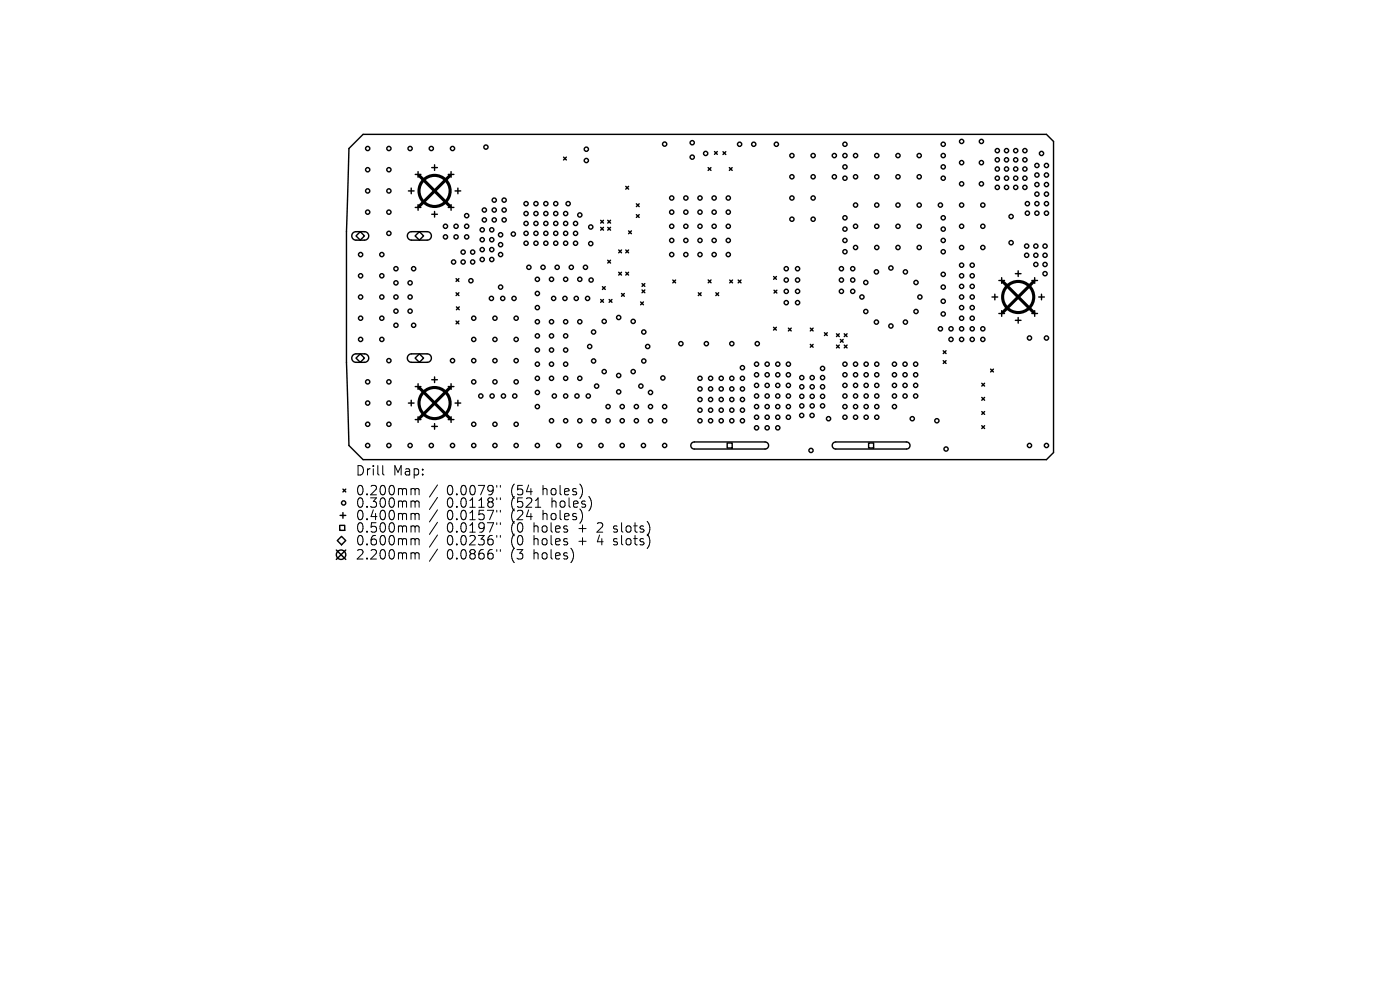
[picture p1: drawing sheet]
<svg xmlns="http://www.w3.org/2000/svg" width="297mm" height="210mm" viewBox="0 0 297 210" stroke-linecap="round" stroke-linejoin="round" font-family="sans-serif">
<defs><g id="words">
<g font-size="2.8">
<text x="75.4" y="101.2">Drill</text>
<text x="83.4" y="101.2">Map:</text>
<text x="75.4" y="105.4">0.200mm</text>
<text x="75.4" y="108">0.300mm</text>
<text x="94.8" y="105.4">0.0079&quot;</text>
<text x="94.8" y="108">0.0118&quot;</text>
<text x="108.5" y="105.4">(54</text>
<text x="108.5" y="108">(521</text>
<text x="115.4" y="105.4">holes)</text>
<text x="117.3" y="108">holes)</text>
<text x="75.4" y="110.6">0.400mm</text>
<text x="75.4" y="113.3">0.500mm</text>
<text x="94.8" y="110.6">0.0157&quot;</text>
<text x="94.8" y="113.3">0.0197&quot;</text>
<text x="108.5" y="110.6">(24</text>
<text x="108.5" y="113.3">(0</text>
<text x="113.5" y="113.3">holes</text>
<text x="115.4" y="110.6">holes)</text>
<text x="123.2" y="113.3">+</text>
<text x="127.4" y="113.3">2</text>
<text x="131" y="113.3">slots)</text>
<text x="75.4" y="116">0.600mm</text>
<text x="75.4" y="119">2.200mm</text>
<text x="94.8" y="116">0.0236&quot;</text>
<text x="94.8" y="119">0.0866&quot;</text>
<text x="108.5" y="116">(0</text>
<text x="108.5" y="119">(3</text>
<text x="113.5" y="116">holes</text>
<text x="113.5" y="119">holes)</text>
<text x="123.2" y="116">+</text>
<text x="127.4" y="116">4</text>
<text x="131" y="116">slots)</text>
</g>
</g></defs>
<g fill="none" stroke="#000" stroke-width=".3">
<path d="M77 28.5h145l1.5 1.5v66l-1.5 1.5h-145l-3-3-.5-17.6v-27.8l.5-17.6zM87.2 39.9v1.2M88.1 37h1.2M88.7 36.4v1.2M91.6 35.6h1.2M92.2 35v1.2M95.1 37h1.2M95.7 36.4v1.2M97.1 39.9v1.2M119.6 33.3l.6 .6M120.2 33.3l-.6 .6M132.8 39.5l.6 .6"/>
<path d="M133.4 39.5l-.6 .6M150.2 35.6l.6 .6M150.8 35.6l-.6 .6M151.6 32.1l.6 .6M152.2 32.1l-.6 .6M153.4 32.2l.6 .6M154 32.2l-.6 .6M154.7 35.6l.6 .6M155.3 35.6l-.6 .6M74.9 49.4l.5-.3h1.9a.9 .9 0 0 1 .9 .9 .9 .9 0 0 1-.9 .9h-1.8a.9 .9 0 0 1-.8-.5 .9 .9 0 0 1 .2-1zM76.4 49.1l.9 .9-.9 .9-.9-.9zM86.6 40.5h1.2"/>
<path d="M86.7 49.4l.5-.3h3.4a.9 .9 0 0 1 .9 .9 .9 .9 0 0 1-.9 .9h-3.3a.9 .9 0 0 1-.8-.5 .9 .9 0 0 1 .2-1zM88.1 50l.9-.9 .9 .9-.9 .9zM88.1 44h1.2M88.7 43.4v1.2M91.6 45.5h1.2M92.2 44.9v1.2M95.1 44h1.2M95.7 43.4v1.2M96.5 40.5h1.2M96.8 59.1l.6 .6M97.4 59.1l-.6 .6M127.4 46.7l.6 .6"/>
<path d="M127.4 48.2l.6 .6M128 46.7l-.6 .6M128 48.2l-.6 .6M128.9 48.2l.6 .6M128.9 46.7l.6 .6M128.9 55.2l.6 .6M129.5 46.7l-.6 .6M129.5 48.2l-.6 .6M129.5 55.2l-.6 .6M131.3 53l.6 .6M131.3 57.8l.6 .6M131.9 53l-.6 .6"/>
<path d="M131.9 57.8l-.6 .6M132.8 53l.6 .6M132.8 57.8l.6 .6M133.4 53l-.6 .6M133.4 57.8l-.6 .6M133.4 49l.6 .6M134 49l-.6 .6M135 43.2l.6 .6M135 45.5l.6 .6M135.6 43.2l-.6 .6M135.6 45.5l-.6 .6M142.7 59.4l.6 .6"/>
<path d="M143.3 59.4l-.6 .6M150.2 59.4l.6 .6M150.8 59.4l-.6 .6M154.8 59.4l.6 .6M155.4 59.4l-.6 .6M156.6 59.4l.6 .6M157.2 59.4l-.6 .6M164.1 58.7l.6 .6M164.7 58.7l-.6 .6M211.9 59.5h1.2M212.5 58.9v1.2M215.4 58.1h1.2"/>
<path d="M216 57.5v1.2M218.9 59.5h1.2M219.5 58.9v1.2M74.9 75.3l.5-.2h1.9a.9 .9 0 0 1 .9 .9 .9 .9 0 0 1-.9 .9h-1.8a.9 .9 0 0 1-.8-.6 .9 .9 0 0 1 .2-1zM76.4 75.1l.9 .9-.9 .9-.9-.9zM86.7 75.3l.5-.2h3.4a.9 .9 0 0 1 .9 .9 .9 .9 0 0 1-.9 .9h-3.3a.9 .9 0 0 1-.8-.6 .9 .9 0 0 1 .2-1zM89 75.1l.9 .9-.9 .9-.9-.9zM92.2 80v1.2M96.8 62.1l.6 .6M96.8 68.1l.6 .6M96.8 65.1l.6 .6M97.4 62.1l-.6 .6"/>
<path d="M97.4 68.1l-.6 .6M97.4 65.1l-.6 .6M127.4 63.5l.6 .6M127.8 60.8l.6 .6M128 63.5l-.6 .6M128.4 60.8l-.6 .6M129.2 63.5l.6 .6M129.8 63.5l-.6 .6M131.9 62.3l.6 .6M132.5 62.3l-.6 .6M135.9 64.1l.6 .6M136.2 60.2l.6 .6"/>
<path d="M136.2 61.5l.6 .6M136.5 64.1l-.6 .6M136.8 60.2l-.6 .6M136.8 61.5l-.6 .6M148.1 62.1l.6 .6M148.7 62.1l-.6 .6M151.9 62.1l.6 .6M152.5 62.1l-.6 .6M164.1 69.4l.6 .6M164.2 61.6l.6 .6M164.7 69.4l-.6 .6M164.8 61.6l-.6 .6"/>
<path d="M167.3 69.6l.6 .6M167.9 69.6l-.6 .6M171.9 69.6l.6 .6M171.9 73.1l.6 .6M172.5 69.6l-.6 .6M172.5 73.1l-.6 .6M174.9 70.6l.6 .6M175.5 70.6l-.6 .6M177.5 70.8l.6 .6M177.5 73.2l.6 .6M178.1 70.8l-.6 .6M178.1 73.2l-.6 .6"/>
<path d="M178.3 72l.6 .6M178.9 72l-.6 .6M179.1 70.8l.6 .6M179.1 73.2l.6 .6M179.7 70.8l-.6 .6M179.7 73.2l-.6 .6M200.1 74.4l.6 .6M200.1 76.5l.6 .6M200.7 74.4l-.6 .6M200.7 76.5l-.6 .6M210.2 78.3l.6 .6M210.5 63h1.2"/>
<path d="M210.8 78.3l-.6 .6M211.1 62.4v1.2M211.9 66.5h1.2M212.5 65.9v1.2M215.4 68h1.2M216 67.4v1.2M218.9 66.5h1.2M219.5 65.9v1.2M220.4 63h1.2M221 62.4v1.2M86.6 85.5h1.2M87.2 84.9v1.2"/>
<path d="M88.1 82h1.2M88.1 89h1.2M88.7 81.4v1.2M88.7 88.4v1.2M91.6 80.6h1.2M91.6 90.5h1.2M92.2 89.9v1.2M95.1 82h1.2M95.1 89h1.2M95.7 81.4v1.2M95.7 88.4v1.2M96.5 85.5h1.2"/>
<path d="M97.1 84.9v1.2M146.8 94l.5-.2h15a.75 .75 0 0 1 .8 .7 .75 .75 0 0 1-.8 .8h-15a.75 .75 0 0 1-.7-.5 .75 .75 0 0 1 .2-.8zM154.3 94h1v1h-1zM176.8 94l.5-.2h15a.75 .75 0 0 1 .8 .7 .75 .75 0 0 1-.8 .8h-15a.75 .75 0 0 1-.7-.5 .75 .75 0 0 1 .2-.8zM184.3 94h1v1h-1zM208.3 81.3l.6 .6M208.3 84.3l.6 .6M208.3 87.3l.6 .6M208.3 90.3l.6 .6M208.9 81.3l-.6 .6M208.9 84.3l-.6 .6M208.9 87.3l-.6 .6"/>
<path d="M208.9 90.3l-.6 .6M71.4 116.7l2 2M71.6 114.7l.9-.9 .9 .9-.9 .9zM72.1 111.4h1v1.1h-1zM72.2 109.3h1.2M72.8 103.8l.6 .6M72.8 108.7v1.2M73.4 103.8l-.6 .6M73.4 116.7l-2 2"/>
<circle cx="78" cy="31.5" r=".45"/>
<circle cx="78" cy="36" r=".45"/>
<circle cx="82.5" cy="36" r=".45"/>
<circle cx="82.5" cy="31.5" r=".45"/>
<circle cx="87" cy="31.5" r=".45"/>
<circle cx="91.5" cy="31.5" r=".45"/>
<circle cx="96" cy="31.5" r=".45"/>
<circle cx="103.1" cy="31.2" r=".45"/>
<circle cx="124.4" cy="34.1" r=".45"/>
<circle cx="124.4" cy="31.7" r=".45"/>
<circle cx="141" cy="30.6" r=".45"/>
<circle cx="146.9" cy="30.3" r=".45"/>
<circle cx="146.9" cy="33.3" r=".45"/>
<circle cx="149.7" cy="32.6" r=".45"/>
<circle cx="156.9" cy="30.6" r=".45"/>
<circle cx="159.9" cy="30.6" r=".45"/>
<circle cx="164.7" cy="30.6" r=".45"/>
<circle cx="168" cy="37.5" r=".45"/>
<circle cx="168" cy="33" r=".45"/>
<circle cx="172.5" cy="37.5" r=".45"/>
<circle cx="172.5" cy="33" r=".45"/>
<circle cx="177" cy="37.5" r=".45"/>
<circle cx="177" cy="33" r=".45"/>
<circle cx="179.3" cy="35.4" r=".45"/>
<circle cx="179.3" cy="37.8" r=".45"/>
<circle cx="179.3" cy="33" r=".45"/>
<circle cx="179.3" cy="30.6" r=".45"/>
<circle cx="181.5" cy="37.5" r=".45"/>
<circle cx="181.5" cy="33" r=".45"/>
<circle cx="186" cy="37.5" r=".45"/>
<circle cx="186" cy="33" r=".45"/>
<circle cx="190.5" cy="37.5" r=".45"/>
<circle cx="190.5" cy="33" r=".45"/>
<circle cx="195" cy="37.5" r=".45"/>
<circle cx="195" cy="33" r=".45"/>
<circle cx="200.1" cy="35.4" r=".45"/>
<circle cx="200.1" cy="37.8" r=".45"/>
<circle cx="200.1" cy="33" r=".45"/>
<circle cx="200.1" cy="30.6" r=".45"/>
<circle cx="204" cy="39" r=".45"/>
<circle cx="204" cy="30" r=".45"/>
<circle cx="204" cy="34.5" r=".45"/>
<circle cx="208.2" cy="39" r=".45"/>
<circle cx="208.2" cy="30" r=".45"/>
<circle cx="208.2" cy="34.5" r=".45"/>
<circle cx="211.6" cy="37.8" r=".45"/>
<circle cx="211.6" cy="39.8" r=".45"/>
<circle cx="211.6" cy="35.9" r=".45"/>
<circle cx="211.6" cy="32" r=".45"/>
<circle cx="211.6" cy="33.9" r=".45"/>
<circle cx="213.5" cy="37.8" r=".45"/>
<circle cx="213.5" cy="39.8" r=".45"/>
<circle cx="213.5" cy="35.9" r=".45"/>
<circle cx="213.5" cy="32" r=".45"/>
<circle cx="213.5" cy="33.9" r=".45"/>
<circle cx="215.5" cy="37.8" r=".45"/>
<circle cx="215.5" cy="35.9" r=".45"/>
<circle cx="215.5" cy="39.8" r=".45"/>
<circle cx="215.5" cy="32" r=".45"/>
<circle cx="215.5" cy="33.9" r=".45"/>
<circle cx="217.4" cy="37.8" r=".45"/>
<circle cx="217.4" cy="39.8" r=".45"/>
<circle cx="217.4" cy="35.9" r=".45"/>
<circle cx="217.4" cy="33.9" r=".45"/>
<circle cx="217.4" cy="32" r=".45"/>
<circle cx="220" cy="35.1" r=".45"/>
<circle cx="220" cy="39.2" r=".45"/>
<circle cx="220" cy="37.1" r=".45"/>
<circle cx="221" cy="32.6" r=".45"/>
<circle cx="222" cy="35.1" r=".45"/>
<circle cx="222" cy="39.2" r=".45"/>
<circle cx="222" cy="37.1" r=".45"/>
<circle cx="76.5" cy="58.5" r=".45"/>
<circle cx="76.5" cy="54" r=".45"/>
<circle cx="78" cy="40.5" r=".45"/>
<circle cx="78" cy="45" r=".45"/>
<circle cx="81" cy="58.5" r=".45"/>
<circle cx="81" cy="54" r=".45"/>
<circle cx="82.5" cy="40.5" r=".45"/>
<circle cx="82.5" cy="49.5" r=".45"/>
<circle cx="82.5" cy="45" r=".45"/>
<circle cx="84" cy="57" r=".45"/>
<circle cx="87.8" cy="57" r=".45"/>
<circle cx="94.5" cy="48" r=".45"/>
<circle cx="94.5" cy="50.3" r=".45"/>
<circle cx="96.2" cy="55.6" r=".45"/>
<circle cx="96.8" cy="50.3" r=".45"/>
<circle cx="96.8" cy="48" r=".45"/>
<circle cx="98.3" cy="55.6" r=".45"/>
<circle cx="98.3" cy="53.5" r=".45"/>
<circle cx="99" cy="45.8" r=".45"/>
<circle cx="99" cy="48" r=".45"/>
<circle cx="99" cy="50.3" r=".45"/>
<circle cx="99.9" cy="59.6" r=".45"/>
<circle cx="100.3" cy="55.6" r=".45"/>
<circle cx="100.3" cy="53.5" r=".45"/>
<circle cx="102.3" cy="48.8" r=".45"/>
<circle cx="102.3" cy="55.1" r=".45"/>
<circle cx="102.3" cy="50.9" r=".45"/>
<circle cx="102.3" cy="53" r=".45"/>
<circle cx="102.8" cy="44.6" r=".45"/>
<circle cx="102.8" cy="46.7" r=".45"/>
<circle cx="104.3" cy="48.8" r=".45"/>
<circle cx="104.3" cy="55.1" r=".45"/>
<circle cx="104.3" cy="50.9" r=".45"/>
<circle cx="104.3" cy="53" r=".45"/>
<circle cx="104.9" cy="44.6" r=".45"/>
<circle cx="104.9" cy="42.5" r=".45"/>
<circle cx="104.9" cy="46.7" r=".45"/>
<circle cx="106.2" cy="51.9" r=".45"/>
<circle cx="106.2" cy="49.8" r=".45"/>
<circle cx="106.2" cy="54" r=".45"/>
<circle cx="107" cy="44.6" r=".45"/>
<circle cx="107" cy="42.5" r=".45"/>
<circle cx="107" cy="46.7" r=".45"/>
<circle cx="108.9" cy="49.7" r=".45"/>
<circle cx="111.6" cy="47.4" r=".45"/>
<circle cx="111.6" cy="43.2" r=".45"/>
<circle cx="111.6" cy="49.5" r=".45"/>
<circle cx="111.6" cy="51.6" r=".45"/>
<circle cx="111.6" cy="45.3" r=".45"/>
<circle cx="112.2" cy="56.7" r=".45"/>
<circle cx="113.7" cy="47.4" r=".45"/>
<circle cx="113.7" cy="43.2" r=".45"/>
<circle cx="113.7" cy="49.5" r=".45"/>
<circle cx="113.7" cy="51.6" r=".45"/>
<circle cx="113.7" cy="45.3" r=".45"/>
<circle cx="114" cy="59.3" r=".45"/>
<circle cx="115.2" cy="56.7" r=".45"/>
<circle cx="115.8" cy="47.4" r=".45"/>
<circle cx="115.8" cy="43.2" r=".45"/>
<circle cx="115.8" cy="49.5" r=".45"/>
<circle cx="115.8" cy="51.6" r=".45"/>
<circle cx="115.8" cy="45.3" r=".45"/>
<circle cx="117" cy="59.3" r=".45"/>
<circle cx="117.9" cy="47.4" r=".45"/>
<circle cx="117.9" cy="43.2" r=".45"/>
<circle cx="117.9" cy="49.5" r=".45"/>
<circle cx="117.9" cy="51.6" r=".45"/>
<circle cx="117.9" cy="45.3" r=".45"/>
<circle cx="118.2" cy="56.7" r=".45"/>
<circle cx="120" cy="47.4" r=".45"/>
<circle cx="120" cy="49.5" r=".45"/>
<circle cx="120" cy="59.3" r=".45"/>
<circle cx="120" cy="51.6" r=".45"/>
<circle cx="120" cy="45.3" r=".45"/>
<circle cx="120.5" cy="43.2" r=".45"/>
<circle cx="121.2" cy="56.7" r=".45"/>
<circle cx="122.1" cy="47.4" r=".45"/>
<circle cx="122.1" cy="49.5" r=".45"/>
<circle cx="122.1" cy="51.6" r=".45"/>
<circle cx="123" cy="59.3" r=".45"/>
<circle cx="123" cy="45.6" r=".45"/>
<circle cx="124.2" cy="56.7" r=".45"/>
<circle cx="125.3" cy="48.2" r=".45"/>
<circle cx="125.3" cy="51.7" r=".45"/>
<circle cx="125.4" cy="59.4" r=".45"/>
<circle cx="142.5" cy="42" r=".45"/>
<circle cx="142.5" cy="54" r=".45"/>
<circle cx="142.5" cy="48" r=".45"/>
<circle cx="142.5" cy="51" r=".45"/>
<circle cx="142.5" cy="45" r=".45"/>
<circle cx="145.5" cy="42" r=".45"/>
<circle cx="145.5" cy="54" r=".45"/>
<circle cx="145.5" cy="48" r=".45"/>
<circle cx="145.5" cy="51" r=".45"/>
<circle cx="145.5" cy="45" r=".45"/>
<circle cx="148.5" cy="42" r=".45"/>
<circle cx="148.5" cy="48" r=".45"/>
<circle cx="148.5" cy="54" r=".45"/>
<circle cx="148.5" cy="51" r=".45"/>
<circle cx="148.5" cy="45" r=".45"/>
<circle cx="151.5" cy="42" r=".45"/>
<circle cx="151.5" cy="54" r=".45"/>
<circle cx="151.5" cy="48" r=".45"/>
<circle cx="151.5" cy="51" r=".45"/>
<circle cx="151.5" cy="45" r=".45"/>
<circle cx="154.5" cy="42" r=".45"/>
<circle cx="154.5" cy="48" r=".45"/>
<circle cx="154.5" cy="54" r=".45"/>
<circle cx="154.5" cy="51" r=".45"/>
<circle cx="154.5" cy="45" r=".45"/>
<circle cx="166.8" cy="59.4" r=".45"/>
<circle cx="166.8" cy="57" r=".45"/>
<circle cx="168" cy="42" r=".45"/>
<circle cx="168" cy="46.5" r=".45"/>
<circle cx="169.2" cy="59.4" r=".45"/>
<circle cx="169.2" cy="57" r=".45"/>
<circle cx="172.5" cy="42" r=".45"/>
<circle cx="172.5" cy="46.5" r=".45"/>
<circle cx="178.5" cy="59.4" r=".45"/>
<circle cx="178.5" cy="57" r=".45"/>
<circle cx="179.3" cy="46.2" r=".45"/>
<circle cx="179.3" cy="53.4" r=".45"/>
<circle cx="179.3" cy="48.6" r=".45"/>
<circle cx="179.3" cy="51" r=".45"/>
<circle cx="180.9" cy="59.4" r=".45"/>
<circle cx="180.9" cy="57" r=".45"/>
<circle cx="181.5" cy="43.5" r=".45"/>
<circle cx="181.5" cy="52.5" r=".45"/>
<circle cx="181.5" cy="48" r=".45"/>
<circle cx="183.7" cy="59.9" r=".45"/>
<circle cx="185.9" cy="57.7" r=".45"/>
<circle cx="186" cy="43.5" r=".45"/>
<circle cx="186" cy="52.5" r=".45"/>
<circle cx="186" cy="48" r=".45"/>
<circle cx="189" cy="56.9" r=".45"/>
<circle cx="190.5" cy="43.5" r=".45"/>
<circle cx="190.5" cy="52.5" r=".45"/>
<circle cx="190.5" cy="48" r=".45"/>
<circle cx="192.1" cy="57.7" r=".45"/>
<circle cx="194.3" cy="59.9" r=".45"/>
<circle cx="195" cy="43.5" r=".45"/>
<circle cx="195" cy="52.5" r=".45"/>
<circle cx="195" cy="48" r=".45"/>
<circle cx="199.5" cy="43.5" r=".45"/>
<circle cx="200.1" cy="58.2" r=".45"/>
<circle cx="200.1" cy="53.4" r=".45"/>
<circle cx="200.1" cy="46.2" r=".45"/>
<circle cx="200.1" cy="48.6" r=".45"/>
<circle cx="200.1" cy="51" r=".45"/>
<circle cx="204" cy="43.5" r=".45"/>
<circle cx="204" cy="58.5" r=".45"/>
<circle cx="204" cy="56.3" r=".45"/>
<circle cx="204" cy="52.5" r=".45"/>
<circle cx="204" cy="48" r=".45"/>
<circle cx="206.3" cy="58.5" r=".45"/>
<circle cx="206.3" cy="56.3" r=".45"/>
<circle cx="208.5" cy="43.5" r=".45"/>
<circle cx="208.5" cy="52.5" r=".45"/>
<circle cx="208.5" cy="48" r=".45"/>
<circle cx="214.5" cy="51.5" r=".45"/>
<circle cx="214.5" cy="45.9" r=".45"/>
<circle cx="217.8" cy="54.2" r=".45"/>
<circle cx="217.8" cy="52.2" r=".45"/>
<circle cx="218" cy="43.2" r=".45"/>
<circle cx="218" cy="45.2" r=".45"/>
<circle cx="219.8" cy="54.2" r=".45"/>
<circle cx="219.8" cy="56.1" r=".45"/>
<circle cx="219.8" cy="52.2" r=".45"/>
<circle cx="220" cy="43.2" r=".45"/>
<circle cx="220" cy="45.2" r=".45"/>
<circle cx="220" cy="41.2" r=".45"/>
<circle cx="221.7" cy="54.2" r=".45"/>
<circle cx="221.7" cy="56.1" r=".45"/>
<circle cx="221.7" cy="58.1" r=".45"/>
<circle cx="221.7" cy="52.2" r=".45"/>
<circle cx="222" cy="43.2" r=".45"/>
<circle cx="222" cy="45.2" r=".45"/>
<circle cx="222" cy="41.2" r=".45"/>
<circle cx="76.5" cy="67.5" r=".45"/>
<circle cx="76.5" cy="72" r=".45"/>
<circle cx="76.5" cy="63" r=".45"/>
<circle cx="81" cy="67.5" r=".45"/>
<circle cx="81" cy="72" r=".45"/>
<circle cx="81" cy="63" r=".45"/>
<circle cx="82.5" cy="76.5" r=".45"/>
<circle cx="84" cy="69" r=".45"/>
<circle cx="84" cy="63" r=".45"/>
<circle cx="84" cy="60" r=".45"/>
<circle cx="84" cy="66" r=".45"/>
<circle cx="87" cy="63" r=".45"/>
<circle cx="87" cy="60" r=".45"/>
<circle cx="87" cy="66" r=".45"/>
<circle cx="87.8" cy="69" r=".45"/>
<circle cx="96" cy="76.5" r=".45"/>
<circle cx="100.5" cy="67.5" r=".45"/>
<circle cx="100.5" cy="76.5" r=".45"/>
<circle cx="100.5" cy="72" r=".45"/>
<circle cx="104.3" cy="63.3" r=".45"/>
<circle cx="105" cy="76.5" r=".45"/>
<circle cx="105" cy="67.5" r=".45"/>
<circle cx="105" cy="72" r=".45"/>
<circle cx="106.2" cy="60.9" r=".45"/>
<circle cx="106.7" cy="63.3" r=".45"/>
<circle cx="109.1" cy="63.3" r=".45"/>
<circle cx="109.5" cy="76.5" r=".45"/>
<circle cx="109.5" cy="67.5" r=".45"/>
<circle cx="109.5" cy="72" r=".45"/>
<circle cx="114" cy="62.3" r=".45"/>
<circle cx="114" cy="77.3" r=".45"/>
<circle cx="114" cy="68.3" r=".45"/>
<circle cx="114" cy="71.3" r=".45"/>
<circle cx="114" cy="65.3" r=".45"/>
<circle cx="114" cy="74.3" r=".45"/>
<circle cx="117" cy="77.3" r=".45"/>
<circle cx="117" cy="68.3" r=".45"/>
<circle cx="117" cy="71.3" r=".45"/>
<circle cx="117" cy="74.3" r=".45"/>
<circle cx="117.5" cy="63.3" r=".45"/>
<circle cx="119.9" cy="63.3" r=".45"/>
<circle cx="120" cy="77.3" r=".45"/>
<circle cx="120" cy="68.3" r=".45"/>
<circle cx="120" cy="71.3" r=".45"/>
<circle cx="120" cy="74.3" r=".45"/>
<circle cx="122.3" cy="63.3" r=".45"/>
<circle cx="123" cy="68.3" r=".45"/>
<circle cx="124.7" cy="63.3" r=".45"/>
<circle cx="125.1" cy="73.5" r=".45"/>
<circle cx="125.9" cy="70.4" r=".45"/>
<circle cx="125.9" cy="76.6" r=".45"/>
<circle cx="128.2" cy="78.8" r=".45"/>
<circle cx="128.2" cy="68.2" r=".45"/>
<circle cx="131.3" cy="79.7" r=".45"/>
<circle cx="131.3" cy="67.4" r=".45"/>
<circle cx="134.3" cy="78.8" r=".45"/>
<circle cx="134.3" cy="68.2" r=".45"/>
<circle cx="136.6" cy="70.4" r=".45"/>
<circle cx="136.6" cy="76.6" r=".45"/>
<circle cx="137.4" cy="73.5" r=".45"/>
<circle cx="144.5" cy="72.9" r=".45"/>
<circle cx="149.9" cy="72.9" r=".45"/>
<circle cx="155.3" cy="72.9" r=".45"/>
<circle cx="157.5" cy="78" r=".45"/>
<circle cx="160.5" cy="77.3" r=".45"/>
<circle cx="160.5" cy="79.5" r=".45"/>
<circle cx="160.7" cy="72.9" r=".45"/>
<circle cx="162.8" cy="77.3" r=".45"/>
<circle cx="162.8" cy="79.5" r=".45"/>
<circle cx="165" cy="77.3" r=".45"/>
<circle cx="165" cy="79.5" r=".45"/>
<circle cx="166.8" cy="61.8" r=".45"/>
<circle cx="166.8" cy="64.2" r=".45"/>
<circle cx="167.3" cy="77.3" r=".45"/>
<circle cx="167.3" cy="79.5" r=".45"/>
<circle cx="169.2" cy="61.8" r=".45"/>
<circle cx="169.2" cy="64.2" r=".45"/>
<circle cx="174.5" cy="78.2" r=".45"/>
<circle cx="178.5" cy="61.8" r=".45"/>
<circle cx="179.3" cy="77.3" r=".45"/>
<circle cx="179.3" cy="79.5" r=".45"/>
<circle cx="180.9" cy="61.8" r=".45"/>
<circle cx="181.5" cy="77.3" r=".45"/>
<circle cx="181.5" cy="79.5" r=".45"/>
<circle cx="182.9" cy="63" r=".45"/>
<circle cx="183.7" cy="66.1" r=".45"/>
<circle cx="183.8" cy="77.3" r=".45"/>
<circle cx="183.8" cy="79.5" r=".45"/>
<circle cx="185.9" cy="68.3" r=".45"/>
<circle cx="186" cy="77.3" r=".45"/>
<circle cx="186" cy="79.5" r=".45"/>
<circle cx="189" cy="69.2" r=".45"/>
<circle cx="189.8" cy="77.3" r=".45"/>
<circle cx="189.8" cy="79.5" r=".45"/>
<circle cx="192" cy="77.3" r=".45"/>
<circle cx="192" cy="79.5" r=".45"/>
<circle cx="192.1" cy="68.3" r=".45"/>
<circle cx="194.3" cy="77.3" r=".45"/>
<circle cx="194.3" cy="79.5" r=".45"/>
<circle cx="194.3" cy="66.1" r=".45"/>
<circle cx="195.2" cy="63" r=".45"/>
<circle cx="199.5" cy="69.8" r=".45"/>
<circle cx="200.1" cy="60.9" r=".45"/>
<circle cx="200.1" cy="63.9" r=".45"/>
<circle cx="200.1" cy="66.6" r=".45"/>
<circle cx="201.8" cy="69.8" r=".45"/>
<circle cx="201.8" cy="72" r=".45"/>
<circle cx="204" cy="69.8" r=".45"/>
<circle cx="204" cy="60.8" r=".45"/>
<circle cx="204" cy="65.3" r=".45"/>
<circle cx="204" cy="67.5" r=".45"/>
<circle cx="204" cy="72" r=".45"/>
<circle cx="204" cy="63" r=".45"/>
<circle cx="206.3" cy="69.8" r=".45"/>
<circle cx="206.3" cy="67.5" r=".45"/>
<circle cx="206.3" cy="65.3" r=".45"/>
<circle cx="206.3" cy="60.8" r=".45"/>
<circle cx="206.3" cy="72" r=".45"/>
<circle cx="206.3" cy="63" r=".45"/>
<circle cx="208.5" cy="69.8" r=".45"/>
<circle cx="208.5" cy="72" r=".45"/>
<circle cx="218.4" cy="71.7" r=".45"/>
<circle cx="222" cy="71.7" r=".45"/>
<circle cx="78" cy="85.5" r=".45"/>
<circle cx="78" cy="90" r=".45"/>
<circle cx="78" cy="94.5" r=".45"/>
<circle cx="78" cy="81" r=".45"/>
<circle cx="82.5" cy="85.5" r=".45"/>
<circle cx="82.5" cy="94.5" r=".45"/>
<circle cx="82.5" cy="90" r=".45"/>
<circle cx="82.5" cy="81" r=".45"/>
<circle cx="87" cy="94.5" r=".45"/>
<circle cx="91.5" cy="94.5" r=".45"/>
<circle cx="96" cy="94.5" r=".45"/>
<circle cx="100.5" cy="94.5" r=".45"/>
<circle cx="100.5" cy="90" r=".45"/>
<circle cx="100.5" cy="81" r=".45"/>
<circle cx="102" cy="84" r=".45"/>
<circle cx="104.4" cy="84" r=".45"/>
<circle cx="105" cy="90" r=".45"/>
<circle cx="105" cy="94.5" r=".45"/>
<circle cx="105" cy="81" r=".45"/>
<circle cx="106.8" cy="84" r=".45"/>
<circle cx="109.2" cy="84" r=".45"/>
<circle cx="109.5" cy="90" r=".45"/>
<circle cx="109.5" cy="94.5" r=".45"/>
<circle cx="109.5" cy="81" r=".45"/>
<circle cx="114" cy="83.3" r=".45"/>
<circle cx="114" cy="94.5" r=".45"/>
<circle cx="114" cy="80.3" r=".45"/>
<circle cx="114" cy="86.3" r=".45"/>
<circle cx="117" cy="80.3" r=".45"/>
<circle cx="117" cy="89.3" r=".45"/>
<circle cx="117.6" cy="84" r=".45"/>
<circle cx="118.5" cy="94.5" r=".45"/>
<circle cx="120" cy="84" r=".45"/>
<circle cx="120" cy="80.3" r=".45"/>
<circle cx="120" cy="89.3" r=".45"/>
<circle cx="122.4" cy="84" r=".45"/>
<circle cx="123" cy="94.5" r=".45"/>
<circle cx="123" cy="80.3" r=".45"/>
<circle cx="123" cy="89.3" r=".45"/>
<circle cx="124.8" cy="84" r=".45"/>
<circle cx="126" cy="89.3" r=".45"/>
<circle cx="126.6" cy="81.9" r=".45"/>
<circle cx="127.5" cy="94.5" r=".45"/>
<circle cx="129" cy="86.3" r=".45"/>
<circle cx="129" cy="89.3" r=".45"/>
<circle cx="131.3" cy="83.1" r=".45"/>
<circle cx="132" cy="94.5" r=".45"/>
<circle cx="132" cy="86.3" r=".45"/>
<circle cx="132" cy="89.3" r=".45"/>
<circle cx="135" cy="86.3" r=".45"/>
<circle cx="135" cy="89.3" r=".45"/>
<circle cx="136" cy="81.9" r=".45"/>
<circle cx="136.5" cy="94.5" r=".45"/>
<circle cx="138" cy="83.3" r=".45"/>
<circle cx="138" cy="86.3" r=".45"/>
<circle cx="138" cy="89.3" r=".45"/>
<circle cx="140.6" cy="80.2" r=".45"/>
<circle cx="141" cy="94.5" r=".45"/>
<circle cx="141" cy="86.3" r=".45"/>
<circle cx="141" cy="89.3" r=".45"/>
<circle cx="148.5" cy="80.3" r=".45"/>
<circle cx="148.5" cy="82.5" r=".45"/>
<circle cx="148.5" cy="87" r=".45"/>
<circle cx="148.5" cy="89.3" r=".45"/>
<circle cx="148.5" cy="84.8" r=".45"/>
<circle cx="150.8" cy="87" r=".45"/>
<circle cx="150.8" cy="80.3" r=".45"/>
<circle cx="150.8" cy="82.5" r=".45"/>
<circle cx="150.8" cy="89.3" r=".45"/>
<circle cx="150.8" cy="84.8" r=".45"/>
<circle cx="153" cy="80.3" r=".45"/>
<circle cx="153" cy="87" r=".45"/>
<circle cx="153" cy="82.5" r=".45"/>
<circle cx="153" cy="89.3" r=".45"/>
<circle cx="153" cy="84.8" r=".45"/>
<circle cx="155.3" cy="87" r=".45"/>
<circle cx="155.3" cy="82.5" r=".45"/>
<circle cx="155.3" cy="80.3" r=".45"/>
<circle cx="155.3" cy="89.3" r=".45"/>
<circle cx="155.3" cy="84.8" r=".45"/>
<circle cx="157.5" cy="80.3" r=".45"/>
<circle cx="157.5" cy="82.5" r=".45"/>
<circle cx="157.5" cy="87" r=".45"/>
<circle cx="157.5" cy="89.3" r=".45"/>
<circle cx="157.5" cy="84.8" r=".45"/>
<circle cx="160.5" cy="84" r=".45"/>
<circle cx="160.5" cy="86.3" r=".45"/>
<circle cx="160.5" cy="88.5" r=".45"/>
<circle cx="160.5" cy="81.8" r=".45"/>
<circle cx="160.5" cy="90.8" r=".45"/>
<circle cx="162.8" cy="84" r=".45"/>
<circle cx="162.8" cy="86.3" r=".45"/>
<circle cx="162.8" cy="88.5" r=".45"/>
<circle cx="162.8" cy="81.8" r=".45"/>
<circle cx="162.8" cy="90.8" r=".45"/>
<circle cx="165" cy="84" r=".45"/>
<circle cx="165" cy="86.3" r=".45"/>
<circle cx="165" cy="88.5" r=".45"/>
<circle cx="165" cy="81.8" r=".45"/>
<circle cx="165" cy="90.8" r=".45"/>
<circle cx="167.3" cy="84" r=".45"/>
<circle cx="167.3" cy="86.3" r=".45"/>
<circle cx="167.3" cy="88.5" r=".45"/>
<circle cx="167.3" cy="81.8" r=".45"/>
<circle cx="170.1" cy="88.1" r=".45"/>
<circle cx="170.1" cy="80.1" r=".45"/>
<circle cx="170.1" cy="84.1" r=".45"/>
<circle cx="170.1" cy="86.1" r=".45"/>
<circle cx="170.1" cy="82.1" r=".45"/>
<circle cx="172.1" cy="95.6" r=".45"/>
<circle cx="172.3" cy="88.1" r=".45"/>
<circle cx="172.3" cy="80.1" r=".45"/>
<circle cx="172.3" cy="84.1" r=".45"/>
<circle cx="172.3" cy="86.1" r=".45"/>
<circle cx="172.3" cy="82.1" r=".45"/>
<circle cx="174.5" cy="80.1" r=".45"/>
<circle cx="174.5" cy="84.1" r=".45"/>
<circle cx="174.5" cy="86.1" r=".45"/>
<circle cx="174.5" cy="82.1" r=".45"/>
<circle cx="175.8" cy="88.8" r=".45"/>
<circle cx="179.3" cy="84" r=".45"/>
<circle cx="179.3" cy="86.3" r=".45"/>
<circle cx="179.3" cy="88.5" r=".45"/>
<circle cx="179.3" cy="81.8" r=".45"/>
<circle cx="181.5" cy="84" r=".45"/>
<circle cx="181.5" cy="86.3" r=".45"/>
<circle cx="181.5" cy="88.5" r=".45"/>
<circle cx="181.5" cy="81.8" r=".45"/>
<circle cx="183.8" cy="84" r=".45"/>
<circle cx="183.8" cy="86.3" r=".45"/>
<circle cx="183.8" cy="88.5" r=".45"/>
<circle cx="183.8" cy="81.8" r=".45"/>
<circle cx="186" cy="84" r=".45"/>
<circle cx="186" cy="86.3" r=".45"/>
<circle cx="186" cy="88.5" r=".45"/>
<circle cx="186" cy="81.8" r=".45"/>
<circle cx="189.8" cy="84" r=".45"/>
<circle cx="189.8" cy="86.3" r=".45"/>
<circle cx="189.8" cy="81.8" r=".45"/>
<circle cx="192" cy="84" r=".45"/>
<circle cx="192" cy="81.8" r=".45"/>
<circle cx="193.5" cy="88.8" r=".45"/>
<circle cx="194.3" cy="84" r=".45"/>
<circle cx="194.3" cy="81.8" r=".45"/>
<circle cx="198.8" cy="89.3" r=".45"/>
<circle cx="200.7" cy="95.3" r=".45"/>
<circle cx="218.4" cy="94.5" r=".45"/>
<circle cx="222" cy="94.5" r=".45"/>
<circle cx="72.4" cy="117.7" r="1"/>
<circle cx="72.9" cy="106.7" r=".45"/>
</g>
<g fill="none" stroke="#000" stroke-width=".66">
<path d="M88.9 37.2l6.6 6.6M95.5 37.2l-6.6 6.6M212.7 59.7l6.6 6.6M219.3 59.7l-6.6 6.6M88.9 82.2l6.6 6.6M95.5 82.2l-6.6 6.6"/>
<circle cx="92.2" cy="40.5" r="3.3"/>
<circle cx="216" cy="63" r="3.3"/>
<circle cx="92.2" cy="85.5" r="3.3"/>
</g>
<g fill="none" stroke="#000" stroke-width=".21">
<path d="M81.2 98.8v1.7l.3 .3M87.5 103.6h.3l.3 .3M87.5 106.3l.5 .1 .1 .2M87.5 108.9h.3l.3 .3M87.5 111.6h.3l.3 .2M87.5 114.3h.3l.3 .2M87.5 117.3h.3l.3 .2M88.1 103.9l.2-.3 .5 .1 .1 1.3M88.1 103.9v1.1M88.1 106.6v1M88.1 109.2v1M88.1 111.8v1.1"/>
<path d="M88.1 114.5v1.1M88.1 117.5v1.1M88.1 106.6l.2-.3 .5 .1 .1 1.2M88.1 109.2l.2-.3 .5 .1 .1 1.2M88.1 111.8l.2-.2h.5l.1 1.3M88.1 114.5l.2-.2h.5l.1 1.3M88.1 117.5l.2-.2h.5l.1 1.3M92.8 102.9l-1.7 2.5M92.8 105.5l-1.7 2.6M92.8 108.2l-1.7 2.5M92.8 110.8l-1.7 2.6M92.8 113.5l-1.7 2.6"/>
<path d="M92.8 116.5l-1.7 2.6M105.4 103v.3M105.4 105.6v.4M105.4 108.2v.4M105.4 110.9v.4M105.4 113.6v.4M105.4 116.6v.4M106.1 103v.3M106.1 105.6v.4M106.1 108.2v.4M106.1 110.9v.4M106.1 113.6v.4"/>
<path d="M106.1 116.6v.4M113.6 107.6h1.1M130.1 112.8l.2 .1M130.1 115.5l.2 .1M130.2 111.6v.5M130.2 114.3v.5"/>
</g>
<use href="#words"/>
</svg>
